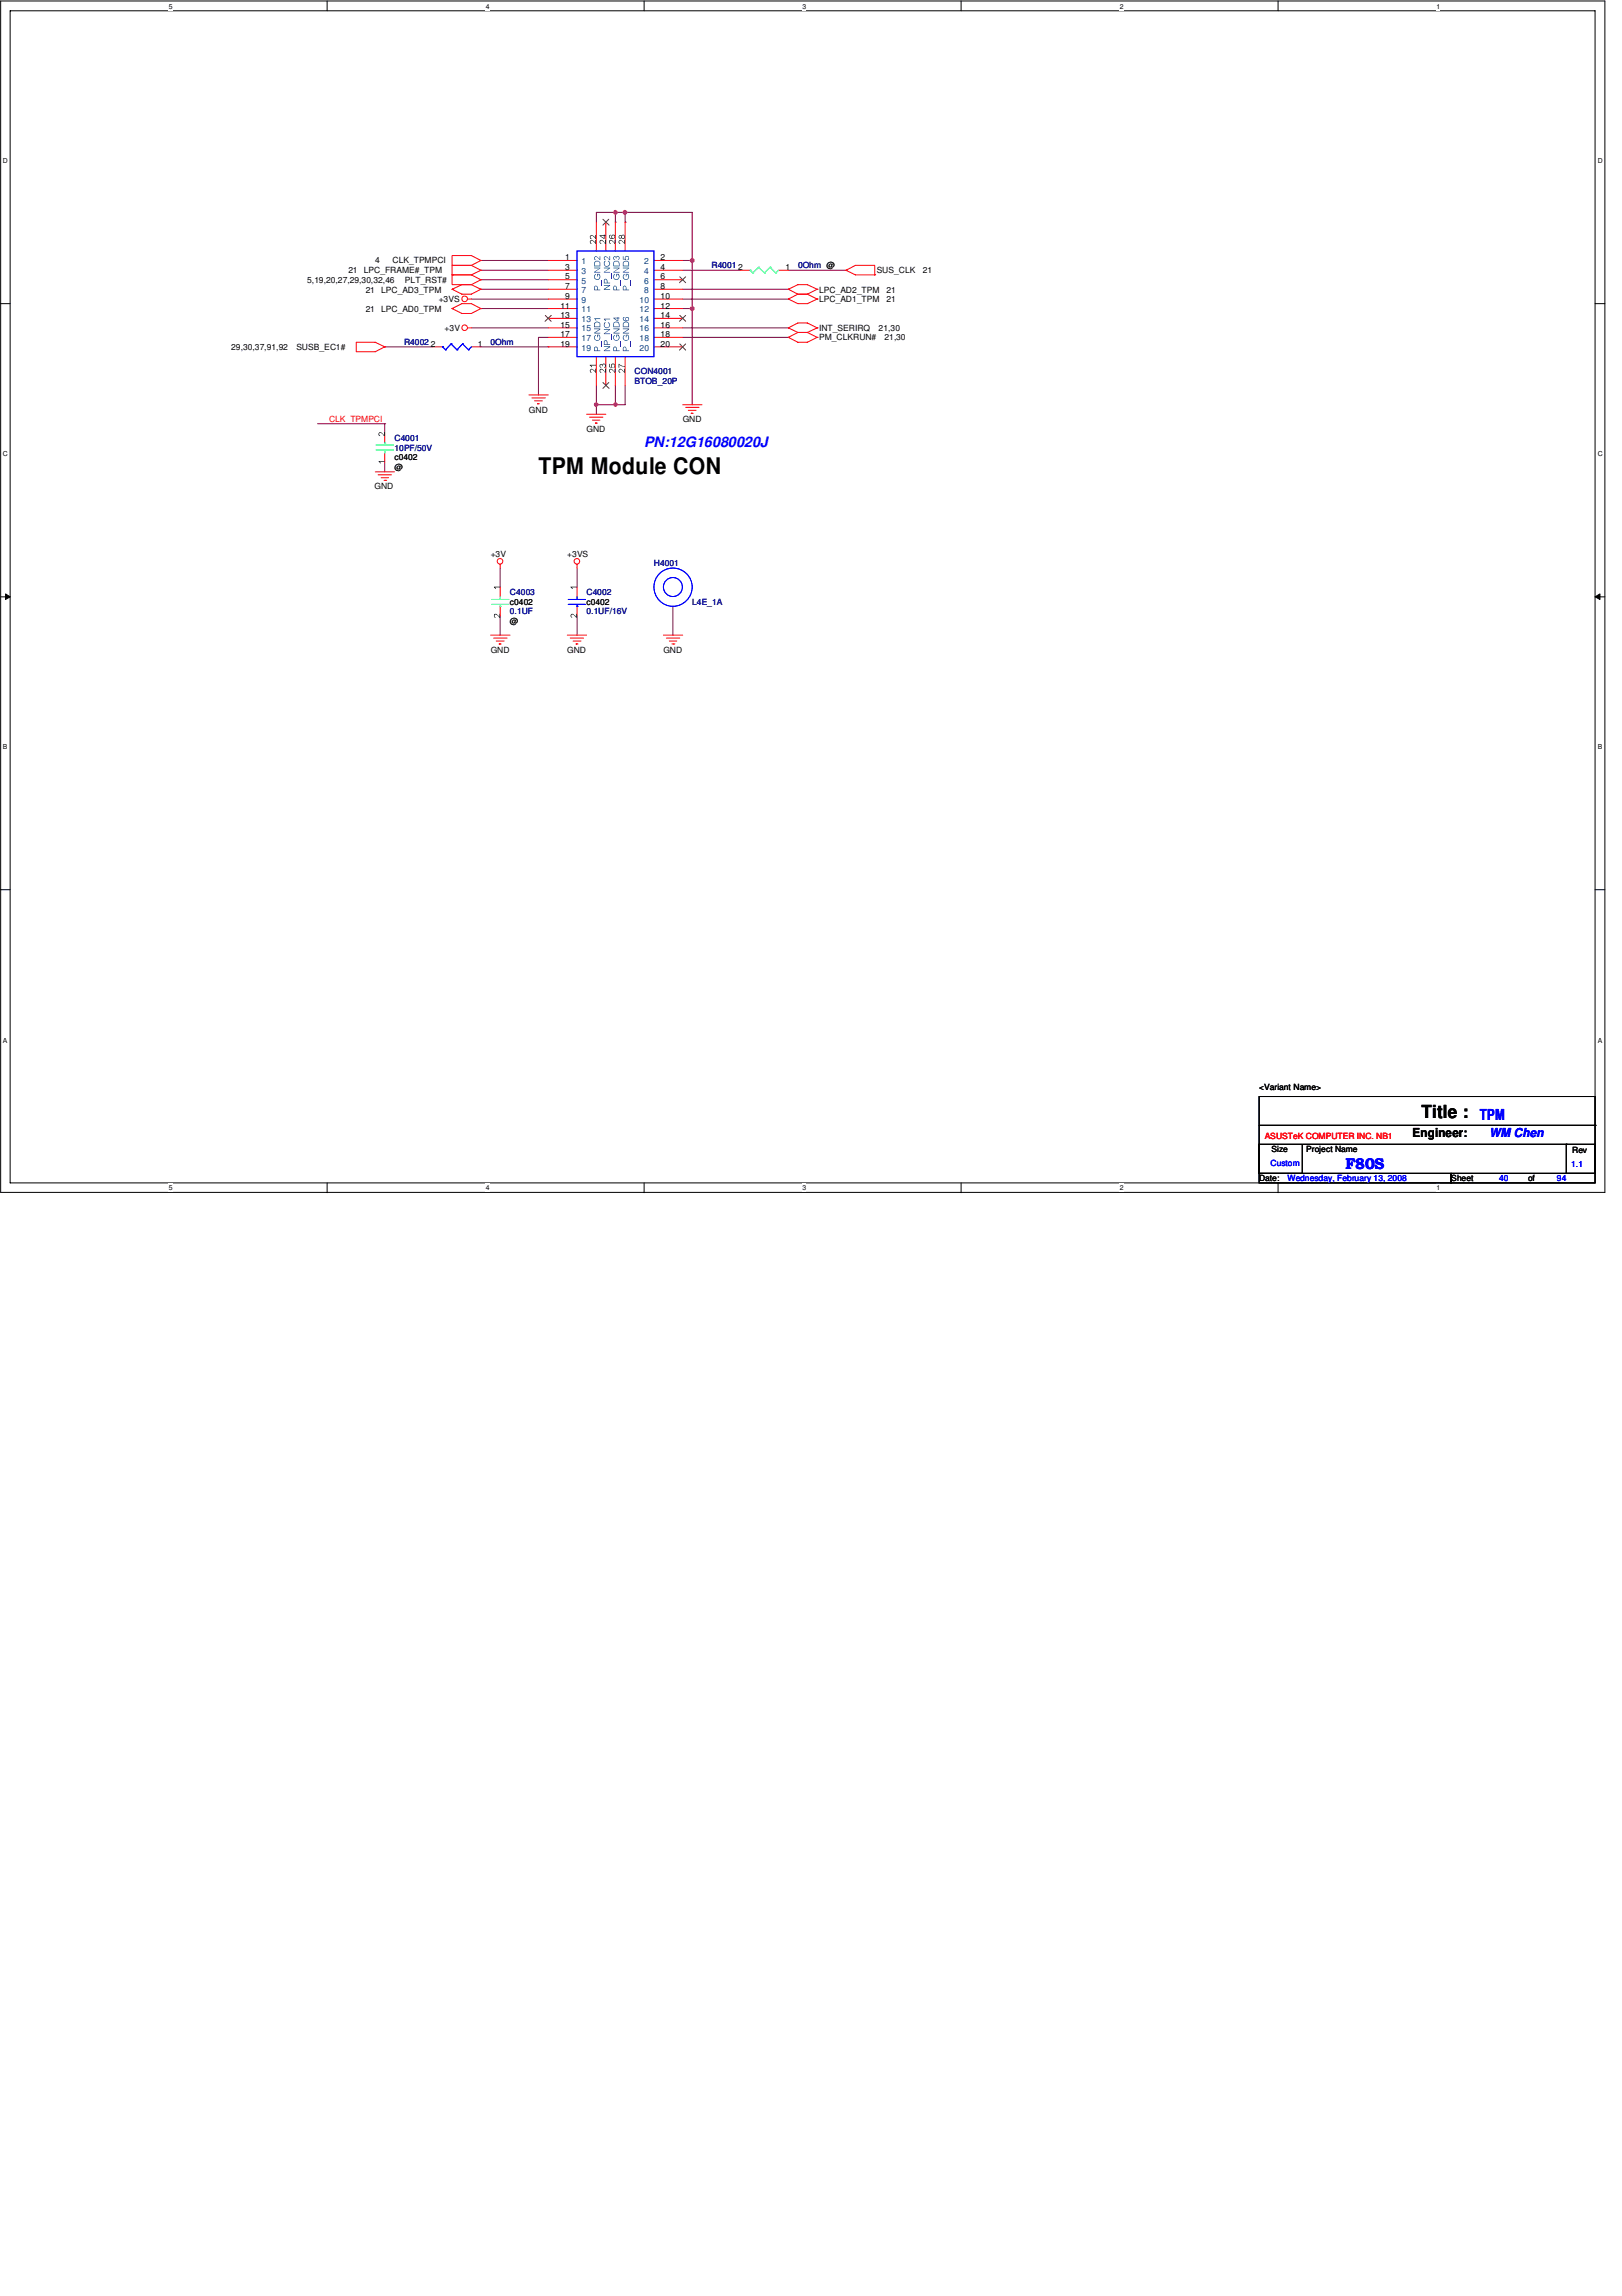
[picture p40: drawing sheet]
<svg xmlns="http://www.w3.org/2000/svg" width="210mm" height="297mm" viewBox="0 0 210 297" stroke-linecap="round" stroke-linejoin="round" font-family="sans-serif">
<defs><g id="words">
<text font-size="3" x="69.7" y="61.3">TPM Module CON</text>
<text font-size="2.3" x="183.9" y="144.7">Title :</text>
<g font-size="2" fill="#00f">
<text x="191.5" y="144.9">TPM</text>
<text x="174.1" y="151.2">F80S</text>
</g>
<text font-size="1.9" fill="#00f" x="83.4" y="57.8">PN:12G16080020J</text>
<text font-size="1.6" x="182.8" y="147.1">Engineer:</text>
<text font-size="1.6" fill="#00f" x="192.7" y="147.1">WM Chen</text>
<g font-size="1.1">
<text x="45.1" y="35.3">21</text>
<text x="47.1" y="35.3">LPC_FRAME#_TPM</text>
<text x="48.6" y="34.1">4</text>
<text x="50.8" y="34.1">CLK_TPMPCI</text>
<text x="73.2" y="33.7">1</text>
<text x="73.2" y="34.9">3</text>
<text x="85.5" y="33.7">2</text>
<text x="85.5" y="34.9">4</text>
<text x="95.5" y="34.9">2</text>
<text x="101.6" y="34.9">1</text>
<text x="113.5" y="35.3">SUS_CLK</text>
<text x="119.4" y="35.3">21</text>
<text x="39.8" y="36.6">5,19,20,27,29,30,32,46</text>
<text x="47.3" y="37.8">21</text>
<text x="47.3" y="40.3">21</text>
<text x="49.3" y="37.8">LPC_AD3_TPM</text>
<text x="49.3" y="40.3">LPC_AD0_TPM</text>
<text x="52.4" y="36.6">PLT_RST#</text>
<text x="56.8" y="39.1">+3VS</text>
<text x="72.5" y="39.9">11</text>
<text x="72.5" y="41.1">13</text>
<text x="73.2" y="36.2">5</text>
<text x="73.2" y="37.4">7</text>
<text x="73.2" y="38.6">9</text>
<text x="85.5" y="36.2">6</text>
<text x="85.5" y="37.4">8</text>
<text x="85.5" y="38.6">10</text>
<text x="85.5" y="39.9">12</text>
<text x="85.5" y="41.1">14</text>
<text x="106" y="39.1">LPC_AD1_TPM</text>
<text x="106" y="37.8">LPC_AD2_TPM</text>
<text x="114.7" y="39.1">21</text>
<text x="114.7" y="37.8">21</text>
<text x="29.9" y="45.3">29,30,37,91,92</text>
<text x="38.4" y="45.3">SUSB_EC1#</text>
<text x="55.8" y="44.9">2</text>
<text x="57.5" y="42.8">+3V</text>
<text x="61.8" y="44.9">1</text>
<text x="72.5" y="42.4">15</text>
<text x="72.5" y="43.6">17</text>
<text x="72.5" y="44.9">19</text>
<text x="85.5" y="42.4">16</text>
<text x="85.5" y="43.6">18</text>
<text x="85.5" y="44.9">20</text>
<text x="106" y="44">PM_CLKRUN#</text>
<text x="106" y="42.8">INT_SERIRQ</text>
<text x="113.7" y="42.8">21,30</text>
<text x="114.5" y="44">21,30</text>
<text x="68.5" y="53.4">GND</text>
<text x="51.1" y="59.6">c0402</text>
<text x="75.9" y="55.8">GND</text>
<text x="88.3" y="54.6">GND</text>
<text x="48.5" y="63.3">GND</text>
<text x="51.1" y="60.8">@</text>
<text x="63.5" y="72">+3V</text>
<text x="73.4" y="72">+3VS</text>
<text x="66" y="78.2">c0402</text>
<text x="66" y="80.7">@</text>
<text x="75.9" y="78.2">c0402</text>
<text x="63.5" y="84.5">GND</text>
<text x="73.4" y="84.5">GND</text>
<text x="85.9" y="84.5">GND</text>
<text x="162.9" y="141">&lt;Variant Name&gt;</text>
<text x="164.5" y="149.1">Size</text>
<text x="169" y="149.1">Project Name</text>
<text x="203.5" y="149.2">Rev</text>
<text x="162.9" y="152.8">Date:</text>
<text x="187.8" y="152.8">Sheet</text>
<text x="197.7" y="152.8">of</text>
</g>
<g font-size="1.1" fill="#004080">
<text x="75.3" y="34.2">1</text>
<text x="75.3" y="35.5">3</text>
<text x="83.4" y="34.2">2</text>
<text x="83.4" y="35.5">4</text>
<text x="75.3" y="36.7">5</text>
<text x="75.3" y="37.9">7</text>
<text x="75.3" y="39.2">9</text>
<text x="75.3" y="40.4">11</text>
<text x="75.3" y="41.7">13</text>
<text x="82.8" y="39.2">10</text>
<text x="82.8" y="40.4">12</text>
<text x="82.8" y="41.7">14</text>
<text x="83.4" y="36.7">6</text>
<text x="83.4" y="37.9">8</text>
<text x="75.3" y="42.9">15</text>
<text x="75.3" y="44.2">17</text>
<text x="75.3" y="45.4">19</text>
<text x="82.8" y="42.9">16</text>
<text x="82.8" y="44.2">18</text>
<text x="82.8" y="45.4">20</text>
</g>
<g font-size="1.1" fill="#000080">
<text x="92.1" y="34.7">R4001</text>
<text x="103.3" y="34.7">0Ohm @</text>
<text x="52.3" y="44.7">R4002</text>
<text x="63.5" y="44.7">0Ohm</text>
<text x="82.1" y="48.4">CON4001</text>
<text x="82.1" y="49.6">BTOB_20P</text>
<text x="51.1" y="57.1">C4001</text>
<text x="51.1" y="58.3">10PF/50V</text>
<text x="66" y="77">C4003</text>
<text x="75.9" y="77">C4002</text>
<text x="84.6" y="73.3">H4001</text>
<text x="66" y="79.5">0.1UF</text>
<text x="75.9" y="79.5">0.1UF/16V</text>
<text x="89.6" y="78.2">L4E_1A</text>
</g>
<g font-size="1.1" fill="#f00">
<text x="42.6" y="54.6">CLK_TPMPCI</text>
<text x="163.7" y="147.3">ASUSTeK COMPUTER INC. NB1</text>
</g>
<g font-size="1.1" fill="#00f">
<text x="164.4" y="150.8">Custom</text>
<text x="166.6" y="152.8">Wednesday, February 13, 2008</text>
<text x="194" y="152.8">40</text>
<text x="201.5" y="152.8">94</text>
<text x="203.3" y="151">1.1</text>
</g>
<g font-size=".9">
<text x="21.8" y="1.1">5</text>
<text x="62.9" y="1.1">4</text>
<text x="103.8" y="1.1">3</text>
<text x="144.9" y="1.1">2</text>
<text x="185.9" y="1.1">1</text>
<text x=".4" y="21.1">D</text>
<text x="206.8" y="21.1">D</text>
<text x=".4" y="59.1">C</text>
<text x="206.8" y="59.1">C</text>
<text x=".4" y="96.9">B</text>
<text x="206.8" y="96.9">B</text>
<text x=".4" y="134.9">A</text>
<text x="206.8" y="134.9">A</text>
<text x="21.8" y="154">5</text>
<text x="62.9" y="154">4</text>
<text x="103.8" y="154">3</text>
<text x="144.9" y="154">2</text>
<text x="185.9" y="154">1</text>
</g>
</g></defs>
<path d="M.1 .1h207.6v154.2h-207.6zM1.3 1.4h205.1v151.6h-205.1z" fill="none" stroke="#000" stroke-width=".13"/>
<g fill="#fff">
<path d="M21.8 .3h.6v1h-.6z"/>
<path d="M21.8 153.2h.6v1h-.6z"/>
</g>
<path d="M42.3 .1v1.3M42.3 153v1.3" fill="none" stroke="#000" stroke-width=".13"/>
<g fill="#fff">
<path d="M62.8 .3h.6v1h-.6z"/>
<path d="M62.8 153.2h.6v1h-.6z"/>
</g>
<path d="M83.4 .1v1.3M83.4 153v1.3" fill="none" stroke="#000" stroke-width=".13"/>
<g fill="#fff">
<path d="M103.8 .3h.6v1h-.6z"/>
<path d="M103.8 153.2h.6v1h-.6z"/>
</g>
<path d="M124.4 .1v1.3M124.4 153v1.3" fill="none" stroke="#000" stroke-width=".13"/>
<g fill="#fff">
<path d="M144.9 .3h.5v1h-.5z"/>
<path d="M144.9 153.2h.5v1h-.5z"/>
</g>
<path d="M165.4 .1v1.3M165.4 153v1.3" fill="none" stroke="#000" stroke-width=".13"/>
<g fill="#fff">
<path d="M185.9 .3h.5v1h-.5z"/>
<path d="M185.9 153.2h.5v1h-.5z"/>
<path d="M.4 20.3h.7v1h-.7z"/>
<path d="M206.7 20.3h.7v1h-.7z"/>
<path d="M.4 58.2h.7v1.1h-.7z"/>
<path d="M206.7 58.2h.7v1.1h-.7z"/>
</g>
<path d="M.1 39.3h1.2M206.4 39.3h1.3" fill="none" stroke="#000" stroke-width=".13"/>
<g fill="#fff">
<path d="M.4 96.1h.6v1.1h-.6z"/>
<path d="M206.7 96.1h.6v1.1h-.6z"/>
</g>
<path d="M.1 77.2h1.2M.7 76.8l.6 .4-.6 .4zM206.4 77.2l.7-.4v.8zM206.4 77.2h1.3" fill="none" stroke="#000" stroke-width=".13"/>
<path d="M.7 76.8l.6 .4-.6 .4zM206.4 77.2l.7-.4v.8z" fill="#000"/>
<g fill="#fff">
<path d="M.4 134h.6v1.1h-.6z"/>
<path d="M206.7 134h.6v1.1h-.6z"/>
</g>
<path d="M.1 115.1h1.2M206.4 115.1h1.3" fill="none" stroke="#000" stroke-width=".13"/>
<path d="M49.8 44.9h6.2M61 42.4h10M77.2 52.4h.1M77.2 49.9v2.5" fill="none" stroke="#800040" stroke-width=".13"/>
<path d="M77 52.2h.3l.1 .1-.1 .2-.2 .1-.1-.1z" fill-rule="evenodd" fill="#f0f"/>
<path d="M77 52.2h.3l.1 .1-.1 .2-.2 .1-.1-.1z" fill="none" stroke="#f0f" stroke-width=".13"/>
<path d="M79.6 52.4h.1M79.6 49.9v2.5" fill="none" stroke="#800040" stroke-width=".13"/>
<path d="M79.5 52.2h.3l.1 .1-.1 .2-.2 .1-.1-.1z" fill-rule="evenodd" fill="#f0f"/>
<path d="M79.5 52.2h.3l.1 .1-.1 .2-.2 .1-.1-.1z" fill="none" stroke="#f0f" stroke-width=".13"/>
<path d="M77.2 27.5v1.2M80.9 28.7h.1M80.9 27.5v1.2M80.9 49.9v2.5h-3.7v1.2" fill="none" stroke="#800040" stroke-width=".13"/>
<circle cx="80.9" cy="27.5" r=".25" fill="#f0f"/>
<circle cx="80.9" cy="27.5" r=".25" fill="none" stroke="#f0f" stroke-width=".13"/>
<path d="M79.6 28.7h.1M80.9 27.5h-1.3v1.2" fill="none" stroke="#800040" stroke-width=".13"/>
<circle cx="79.6" cy="27.5" r=".25" fill="#f0f"/>
<circle cx="79.6" cy="27.5" r=".25" fill="none" stroke="#f0f" stroke-width=".13"/>
<path d="M62.2 36.2h8.8M62.2 39.9h8.8M62.2 35h8.8M62.2 37.4h8.8M77.2 27.5h2.4M80.9 27.5h8.7v12.4M88.3 39.9h1.3M88.3 37.4h13.7M88.3 38.7h13.7M88.3 33.7h1.3M89.6 39.9h.1M71 43.6h-1.3v7.5" fill="none" stroke="#800040" stroke-width=".13"/>
<circle cx="89.6" cy="33.7" r=".25" fill="#f0f"/>
<circle cx="89.6" cy="33.7" r=".25" fill="none" stroke="#f0f" stroke-width=".13"/>
<circle cx="89.6" cy="39.9" r=".25" fill="#f0f"/>
<circle cx="89.6" cy="39.9" r=".25" fill="none" stroke="#f0f" stroke-width=".13"/>
<g fill="none" stroke="#800040" stroke-width=".13">
<path d="M61 38.7h10M62.2 33.7h8.8M88.3 35h7.5M89.6 39.9v12.5M102 35h7.5M41.1 54.8h8.7M49.8 54.8h.1M49.8 54.8v1.3M49.8 59.8v1.2M62.2 44.9h8.8M71 44.9h.1M88.3 43.6h13.7"/>
<path d="M88.3 42.4h13.7M64.7 73.5v2.5M64.7 79.7v2.5M74.7 73.5v2.5M74.7 79.7v2.5M87.1 78.4v3.8"/>
</g>
<g fill="none" stroke="#f00" stroke-width=".13">
<path d="M58.5 35.6v1.2h2.5M58.5 35.6h.1M58.5 37.4h.1M58.5 39.9h.1M58.5 35.6h2.5M58.5 37.4l1.3 .7h1.2l1.2-.7M58.5 39.9l1.3-.6h1.2l1.2 .6M58.5 39.9l1.3 .7h1.2l1.2-.7M60.5 38.7h.5M61 34.3h-2.5v1.3h2.5M61 34.3l1.2 .7M61 35.6l1.2 .6"/>
<path d="M61 36.8l1.2 .6M61 36.8h-1.2l-1.3 .6M62.2 35h.1M62.2 36.2h.1M62.2 37.4h.1M62.2 33.7l-1.2-.6h-2.5v1.2h2.5M62.2 33.7h.1M62.2 39.9h.1M62.2 35l-1.2 .6M62.2 36.2l-1.2 .6M62.2 33.7l-1.2 .6M71 38.7h3.7"/>
<path d="M71 33.7h3.7M71 35h3.7M71 36.2h3.7M71 37.4h3.7M71 39.9h3.7M84.6 38.7h3.7M84.6 33.7h3.7M84.6 35h3.7M84.6 36.2h3.7M84.6 37.4h3.7M84.6 39.9h3.7M102 38.7h.1"/>
<path d="M102 37.4h.1M102 38.7l1.3 .6h1.2l1.2-.6M102 37.4l1.3-.6h1.2l1.2 .6M102 37.4l1.3 .7M103.3 38.1l-1.3 .6M103.3 38.1h1.2M104.5 38.1l1.2 .6M105.7 38.7h.1M105.7 37.4h.1M105.7 37.4l-1.2 .7M109.5 35h.1M109.5 35l1.2-.7h2.5v1.3"/>
<path d="M109.5 35l1.2 .6h2.5M113.2 35.6h.1M46.1 44.3h2.5l1.2 .6-1.2 .6h-2.5zM49.8 44.9h.1M60.5 42.4h.5M68.5 51.1h2.5M68.8 51.5h1.8M69.2 51.9h1M69.6 52.2h.1M69.6 52.2h.2M71 42.4h3.7M71 41.2h3.7"/>
<path d="M71 43.6h3.7M71 44.9h3.7M75.9 53.6h2.5M76.3 54h1.7M76.7 54.4h.9M77 54.7h.1M77 54.7h.3M77.2 46.1v3.8M84.6 42.4h3.7M84.6 41.2h3.7M84.6 43.6h3.7M84.6 44.9h3.7"/>
<path d="M88.3 52.4h2.5M88.7 52.7h1.8M89.1 53.1h1M89.5 53.5h.1M89.5 53.5h.2M102 43.6h.1M102 42.4h.1M102 43.6l1.3 .7h1.2l1.2-.7M102 42.4l1.3-.6h1.2l1.2 .6M102 42.4l1.3 .6M103.3 43l-1.3 .6M103.3 43h1.2"/>
<path d="M104.5 43l1.2 .6M105.7 43.6h.1M105.7 42.4h.1M105.7 42.4l-1.2 .6M48.6 61h2.5M48.9 61.4h1.8M49.3 61.8h1M49.7 62.1h.2M49.9 62.1h.1M64.7 73v.5M74.7 73v.5M63.5 82.2h2.5"/>
<path d="M63.9 82.5h1.7M64.2 82.9h1M64.6 83.3h.1M64.6 83.3h.3M73.4 82.2h2.5M73.8 82.5h1.7M74.2 82.9h1M74.5 83.3h.1M74.5 83.3h.3M85.9 82.2h2.4M86.2 82.5h1.8M86.6 82.9h1"/>
<path d="M87 83.3h.2M87.2 83.3h.1"/>
<circle cx="60.1" cy="38.7" r=".37"/>
<circle cx="60.1" cy="42.4" r=".37"/>
<circle cx="64.7" cy="72.6" r=".36"/>
<circle cx="74.7" cy="72.6" r=".36"/>
</g>
<path d="M162.9 141.9h43.5v9.9h-43.5zM162.9 148h5.6v3.8h-5.6zM162.9 151.8h24.9v1.2h-24.9zM162.9 145.6h43.5M168.6 148h34.1M187.8 151.8h18.6v1.2h-18.6zM202.7 148h3.7v3.8h-3.7zM202.7 148h.1M206.4 145.6h.1" fill="none" stroke="#000" stroke-width=".13"/>
<path d="M88 35.8l.7 .8M88.7 35.8l-.8 .8M70.6 40.8l.7 .8M71.3 40.8l-.8 .8M88 40.8l.7 .8M88 44.5l.7 .8M88.7 40.8l-.8 .8M88.7 44.5l-.8 .8" fill="none" stroke="#804000" stroke-width=".13"/>
<g fill="#004080">
<path d="M77.8 44.1h.1v.7h-.1z"/>
<path d="M77 43.4l.1-.1v.1a.32 .32 0 0 0-.1 .5 .32 .32 0 0 0 .5 .1 .32 .32 0 0 0 .1-.5l-.1-.1h-.2v.2v-.3h.3a.42 .42 0 0 1 .1 .6 .42 .42 0 0 1-.6 .1 .42 .42 0 0 1-.1-.6z"/>
<path d="M76.9 42.5h.8v.1l-.7 .5h.7h-.8l.7-.5h-.7z"/>
<path d="M76.9 41.2h.8v.1h-.7l.2 .2h-.1z"/>
<path d="M76.9 44.9v.5h.8v-.1h-.4v-.4l-.2-.1zM77 45l.1-.1 .2 .1v.3h-.3z"/>
<path d="M77 41.7l-.1 .2v.4h.8v-.3a.41 .41 0 0 0-.3-.4 .41 .41 0 0 0-.4 .1zM77.1 41.7h.1a.32 .32 0 0 1 .4 .3v.2h-.6v-.3z"/>
</g>
<path d="M76.3 47.2h.8v.1h-.6l.1 .2h-.1zM76.4 47.8a.48 .48 0 0 1 .6 .3v-.4h.1v.5l-.1-.1a.44 .44 0 0 0-.5-.3l-.1 .2 .1 .2-.2-.1z" fill="#000"/>
<path d="M77.2 28.7v3.8" fill="none" stroke="#f00" stroke-width=".13"/>
<g fill="#004080">
<path d="M77.8 36.2h.1v.8h-.1z"/>
<path d="M77 35.5h.1a.33 .33 0 0 0 0 .5 .33 .33 0 0 0 .5 0 .33 .33 0 0 0-.1-.5h-.2v.3v-.4h.3a.42 .42 0 0 1 0 .6 .42 .42 0 0 1-.6 .1 .42 .42 0 0 1 0-.6z"/>
<path d="M76.9 34.6h.8v.1l-.7 .5h.7v.1h-.8v-.1l.7-.5h-.7z"/>
<path d="M77 33.2a.48 .48 0 0 1 .6 .4v-.5h.1v.6l-.1-.1a.44 .44 0 0 0-.6-.3v.2l.1 .2-.2-.2z"/>
<path d="M76.9 37v.5h.8h-.4v-.2a.24 .24 0 0 0-.1-.3 .24 .24 0 0 0-.3 0zM77 37.1h.2l.1 .4h-.3z"/>
<path d="M77 33.9l-.1 .1v.5h.8l-.1-.6a.45 .45 0 0 0-.6 0zM77.1 33.9a.31 .31 0 0 1 .3-.1 .31 .31 0 0 1 .2 .4v.2h-.6v-.3z"/>
</g>
<path d="M76.4 31.1a.48 .48 0 0 1 .6 .4v-.5h.1v.5h-.1a.44 .44 0 0 0-.5-.3l-.1 .1 .1 .2-.2-.1zM76.4 30.5a.48 .48 0 0 1 .6 .3v-.4h.1v.5l-.1-.1a.44 .44 0 0 0-.5-.3l-.1 .2 .1 .2h-.1l-.1-.3z" fill="#000"/>
<path d="M78.4 46.1v3.8" fill="none" stroke="#f00" stroke-width=".13"/>
<path d="M78 49.5l.8 .7M78.8 49.5l-.8 .7" fill="none" stroke="#804000" stroke-width=".13"/>
<g fill="#004080">
<path d="M78.1 44.8h.9v.1l-.8 .4h.8v.1h-.9v-.1l.7-.4h-.7z"/>
<path d="M79 43.3h.2v.7h-.2z"/>
<path d="M78.1 42.6h.9v.1l-.8 .4h.8v.1h-.9v-.1l.7-.4h-.7z"/>
<path d="M78.2 41.8l.2-.1a.36 .36 0 0 0-.2 .4 .36 .36 0 0 0 .4 .3 .3 .3 0 0 0 .3-.3 .3 .3 0 0 0-.2-.3v-.1a.41 .41 0 0 1 .1 .6 .41 .41 0 0 1-.6 .1 .41 .41 0 0 1 0-.6z"/>
<path d="M78.1 41.2h.9v.1h-.7l.1 .2h-.1z"/>
<path d="M78.2 44.1l-.1 .5h.9v-.1h-.4l-.1-.4zM78.2 44.2h.3v.3h-.3z"/>
</g>
<path d="M77.6 47.8a.5 .5 0 0 1 .7 .3v-.4h.1v.5l-.2-.1a.34 .34 0 0 0-.5-.2v.2l.1 .1-.2-.1zM77.6 47.2a.17 .17 0 0 1 .2-.1 .17 .17 0 0 1 .1 .1 .26 .26 0 0 1 .5 0 .26 .26 0 0 1-.2 .4 .28 .28 0 0 0-.1-.5l-.1 .1v.2l-.1-.2a.16 .16 0 0 0-.2 .1 .16 .16 0 0 0 .1 .2v.1l-.2-.1z" fill="#000"/>
<path d="M78.4 28.7v3.8" fill="none" stroke="#f00" stroke-width=".13"/>
<path d="M78 28.4l.8 .7M78.8 28.4l-.8 .7" fill="none" stroke="#804000" stroke-width=".13"/>
<g fill="#004080">
<path d="M78.1 36.9h.9v.1l-.8 .4h.8v.1h-.9v-.1l.7-.4h-.7z"/>
<path d="M79 35.3h.2v.8h-.2z"/>
<path d="M78.1 34.6h.9v.1l-.8 .5h.8v.1h-.9v-.1l.7-.5h-.7z"/>
<path d="M78.3 33.8l.1-.1a.4 .4 0 0 0 .1 .7 .31 .31 0 0 0 .3-.2 .31 .31 0 0 0-.1-.4v-.1a.41 .41 0 0 1 .1 .6 .41 .41 0 0 1-.6 .1 .41 .41 0 0 1 .1-.6z"/>
<path d="M78.2 33.2a.5 .5 0 0 1 .7 .4v-.5h.1v.6l-.2-.1a.34 .34 0 0 0-.6-.3v.2l.2 .2-.2-.2z"/>
<path d="M78.2 36.1l-.1 .6h.9v-.1h-.4v-.4l-.1-.1zM78.2 36.2h.3v.4h-.3z"/>
</g>
<g fill="#000">
<path d="M77.6 31.1a.5 .5 0 0 1 .7 .4v-.5h.1v.5h-.2a.34 .34 0 0 0-.5-.3v.2l.1 .1-.2-.1z"/>
<path d="M77.6 30.4l.5 .5h.1v-.4h.2l-.2-.1h-.1zM77.7 30.5h.4v.3z"/>
</g>
<path d="M79.6 46.1v3.8" fill="none" stroke="#f00" stroke-width=".13"/>
<g fill="#004080">
<path d="M80.3 44.1h.1v.7h-.1z"/>
<path d="M79.5 43.4l.1-.1a.36 .36 0 0 0-.1 .5 .36 .36 0 0 0 .4 .2 .32 .32 0 0 0 .2-.3 .32 .32 0 0 0-.3-.3v.2v-.3h.3a.42 .42 0 0 1 0 .6 .42 .42 0 0 1-.6 .1 .42 .42 0 0 1 0-.6z"/>
<path d="M79.4 42.5h.8v.1l-.7 .5h.7h-.8l.7-.5h-.7z"/>
<path d="M79.5 44.9l-.1 .5h.8v-.1h-.4v-.3l-.1-.1zM79.5 45l.1-.1 .1 .1 .1 .3h-.3z"/>
<path d="M79.4 41.7v.6h.8l-.1-.4a.45 .45 0 0 0-.7-.2zM79.5 41.7a.39 .39 0 0 1 .5 .1 .39 .39 0 0 1 .1 .4h-.6z"/>
<path d="M79.4 41.1l.5 .5h.1v-.4h.2l-.2-.2-.1 .1zM79.5 41.2h.4v.3z"/>
</g>
<path d="M78.9 47.8a.5 .5 0 0 1 .6 .3v-.4h.1v.5l-.1-.1a.34 .34 0 0 0-.6-.2v.2l.1 .1-.2-.1zM78.8 47.1h.1v.4h.2a.28 .28 0 0 1 .1-.4 .28 .28 0 0 1 .4 .1 .28 .28 0 0 1-.2 .4 .26 .26 0 0 0 .1-.3 .26 .26 0 0 0-.2-.2 .28 .28 0 0 0-.1 .5l-.4-.1z" fill="#000"/>
<path d="M79.6 28.7v3.8" fill="none" stroke="#f00" stroke-width=".13"/>
<g fill="#004080">
<path d="M80.3 36.2h.1v.8h-.1z"/>
<path d="M79.5 35.5l.1-.1v.1a.33 .33 0 0 0-.1 .5 .33 .33 0 0 0 .5 0 .33 .33 0 0 0 0-.5h-.2v.3v-.4h.3a.42 .42 0 0 1 0 .6 .42 .42 0 0 1-.6 .1 .42 .42 0 0 1 0-.6z"/>
<path d="M79.4 34.6h.8v.1l-.7 .5h.7v.1h-.8v-.1l.7-.5h-.7z"/>
<path d="M79.5 33.2h.2v.1a.26 .26 0 0 1 .5 0 .26 .26 0 0 1-.2 .4 .28 .28 0 0 0-.1-.5l-.1 .1v.2l-.2-.2a.16 .16 0 0 0-.2 .1 .16 .16 0 0 0 .2 .2v.1a.27 .27 0 0 1-.1-.5z"/>
<path d="M79.5 37l-.1 .5h.8h-.4v-.4l-.1-.1zM79.5 37.1h.2l.1 .4h-.3z"/>
<path d="M79.4 33.9v.6h.8l-.1-.5a.41 .41 0 0 0-.3-.3 .41 .41 0 0 0-.4 .2zM79.5 33.9a.38 .38 0 0 1 .5 0 .38 .38 0 0 1 .1 .5h-.6z"/>
</g>
<g fill="#000">
<path d="M78.9 31.1a.5 .5 0 0 1 .6 .4v-.5h.1v.5h-.1a.34 .34 0 0 0-.6-.3v.2l.1 .1-.2-.1z"/>
<path d="M78.9 30.4l-.1 .1a.39 .39 0 0 0 .4 .4 .39 .39 0 0 0 .4-.4 .26 .26 0 0 0-.4-.1 .26 .26 0 0 0 0 .4 .21 .21 0 0 1-.3-.1 .21 .21 0 0 1 .1-.3zM79.2 30.6a.19 .19 0 0 1 .3 0 .19 .19 0 0 1-.3 0z"/>
</g>
<path d="M80.9 46.1v3.8" fill="none" stroke="#f00" stroke-width=".13"/>
<g fill="#004080">
<path d="M81.5 44.1h.2v.7h-.2z"/>
<path d="M80.7 43.4l.1-.1 .1 .1a.34 .34 0 0 0-.1 .5 .34 .34 0 0 0 .5 .1 .34 .34 0 0 0 0-.5l-.2-.1v.2h-.1v-.3h.3a.42 .42 0 0 1 .1 .6 .42 .42 0 0 1-.6 .1 .42 .42 0 0 1-.1-.6z"/>
<path d="M80.6 42.5h.8v.1l-.7 .5h.7h-.8l.7-.5h-.7z"/>
<path d="M80.6 44.9v.5h.8v-.1h-.3l-.1-.3-.1-.1zM80.7 45l.1-.1 .2 .1v.3h-.3z"/>
<path d="M80.7 41.7l-.1 .2v.4h.8v-.3a.41 .41 0 0 0-.2-.4 .41 .41 0 0 0-.5 .1zM80.7 41.9a.34 .34 0 0 1 .4-.2 .34 .34 0 0 1 .2 .3v.2h-.6z"/>
<path d="M80.6 41.1a.37 .37 0 0 0 .4 .5 .37 .37 0 0 0 .4-.5 .25 .25 0 0 0-.4 0 .25 .25 0 0 0 0 .4 .22 .22 0 0 1-.3-.1 .22 .22 0 0 1 .1-.3v-.1zM81 41.3a.18 .18 0 0 1 .3 0 .18 .18 0 0 1-.3 0z"/>
</g>
<path d="M80.1 47.1l.5 .3h.3v.1l-.4-.1-.4-.2v.4zM80.1 47.8a.48 .48 0 0 1 .7 .3v-.4h.1v.5l-.2-.1a.38 .38 0 0 0-.6-.2l.2 .3-.2-.1z" fill="#000"/>
<path d="M80.9 28.7v3.8" fill="none" stroke="#f00" stroke-width=".13"/>
<g fill="#004080">
<path d="M81.5 36.2h.2v.8h-.2z"/>
<path d="M80.7 35.5l.1-.1 .1 .1a.33 .33 0 0 0-.1 .5 .33 .33 0 0 0 .5 0 .33 .33 0 0 0-.1-.5h-.1v.3h-.1v-.4h.3a.42 .42 0 0 1 .1 .6 .42 .42 0 0 1-.6 .1 .42 .42 0 0 1-.1-.6z"/>
<path d="M80.6 34.6h.8v.1l-.7 .5h.7v.1h-.8v-.1l.7-.5h-.7z"/>
<path d="M80.6 33.1h.1v.4l.2 .1a.28 .28 0 0 1 .1-.4 .28 .28 0 0 1 .4 .1 .28 .28 0 0 1-.2 .4v-.1a.2 .2 0 0 0 .1-.3 .2 .2 0 0 0-.3 0 .2 .2 0 0 0 0 .3v.1l-.4-.1z"/>
<path d="M80.6 37v.5h.8h-.3v-.2a.24 .24 0 0 0-.2-.3 .24 .24 0 0 0-.3 0zM80.7 37.1h.2l.1 .4h-.3z"/>
<path d="M80.7 33.9l-.1 .1v.5h.8v-.6a.45 .45 0 0 0-.7 0zM80.7 34a.33 .33 0 0 1 .4-.2 .33 .33 0 0 1 .2 .4v.2h-.6z"/>
</g>
<g fill="#000">
<path d="M80.1 31.1a.48 .48 0 0 1 .7 .4v-.5h.1v.5h-.2a.38 .38 0 0 0-.6-.3l.2 .3-.2-.1zM49 59.6h.8v.1h-.7l.2 .2h-.1zM49.1 56a.59 .59 0 0 1 .6 .3v-.4h.1v.5l-.2-.1a.29 .29 0 0 0-.2-.3 .29 .29 0 0 0-.3 .2l.1 .2-.2-.1zM63.9 75.9h.8v.1h-.6l.1 .2h-.1zM64 79.5a.61 .61 0 0 1 .6 .3v-.4h.1v.5l-.1-.1a.34 .34 0 0 0-.6-.2v.2l.1 .1-.2-.1zM73.8 75.9h.8v.1h-.6l.1 .2h-.1zM73.9 79.5a.59 .59 0 0 1 .6 .3v-.4h.1v.5l-.1-.1a.44 .44 0 0 0-.5-.3l-.1 .2 .1 .2-.1-.1z"/>
<path d="M80.1 30.5a.21 .21 0 0 0 0 .3 .21 .21 0 0 0 .3 0 .25 .25 0 0 0 .4 0 .25 .25 0 0 0 0-.3 .25 .25 0 0 0-.3 0h-.1l-.1-.1zM80.1 30.6a.15 .15 0 0 1 .3 0 .15 .15 0 0 1-.3 0zM80.4 30.6a.2 .2 0 0 1 .4 0 .2 .2 0 0 1-.4 0z"/>
</g>
<g fill="none" stroke="#00f" stroke-width=".13">
<path d="M74.7 32.5h9.9v13.6h-9.9zM57.3 44.9h.1M57.3 44.9l.4 .4M57.7 45.3h.1M58.4 44.5h.1M58.4 44.5l.7 .8M58.4 44.5l-.7 .8M59.1 45.3h.1M59.9 44.5h.1M59.9 44.5l.7 .8M59.9 44.5l-.8 .8M60.6 45.3h.1"/>
<path d="M61 44.9l-.4 .4M73.5 77.6h2.3M73.5 78.2h2.3M74.7 78.4h.1M74.7 77.2v.4M74.7 78.2v.2"/>
<circle cx="87.1" cy="75.9" r="1.23"/>
<circle cx="87.1" cy="76" r="2.48"/>
</g>
<path d="M95.8 35h1.3M100.8 35h1.2M49.8 56.1v1.2M49.8 58.6v1.2M56 44.9h1.3M61 44.9h1.2M64.7 76v1.2M64.7 78.4v1.3M74.7 76v1.2M74.7 78.4v1.3M87.1 78.4h.1" fill="none" stroke="#f00" stroke-width=".13"/>
<g fill="none" stroke="#00ff80" stroke-width=".13">
<path d="M97.1 35h.1M97.1 35l.3 .3M97.4 35.3h.1M98.2 34.6h.1M98.2 34.6l.7 .7M98.2 34.6l-.8 .7M98.9 35.3h.1M99.7 34.6h.1M99.7 34.6l.7 .7M99.7 34.6l-.8 .7M100.4 35.3h.1M100.8 35l-.4 .3"/>
<path d="M48.7 58.2h2.2M48.7 57.6h2.2M49.8 57.3h.1M49.8 57.3v.3M49.8 58.2v.4"/>
</g>
<path d="M63.6 77.6h2.3M63.6 78.2h2.3M64.7 78.4h.1M64.7 77.2v.4M64.7 78.2v.2" fill="none" stroke="#80ff80" stroke-width=".13"/>
<path d="M77 52.2h.3l.1 .1-.1 .2-.2 .1-.1-.1z" fill-rule="evenodd" fill="#f0f"/>
<path d="M77 52.2h.3l.1 .1-.1 .2-.2 .1-.1-.1z" fill="none" stroke="#f0f" stroke-width=".13"/>
<path d="M79.5 52.2h.3l.1 .1-.1 .2-.2 .1-.1-.1z" fill-rule="evenodd" fill="#f0f"/>
<path d="M79.5 52.2h.3l.1 .1-.1 .2-.2 .1-.1-.1z" fill="none" stroke="#f0f" stroke-width=".13"/>
<circle cx="80.9" cy="27.5" r=".25" fill="#f0f"/>
<circle cx="80.9" cy="27.5" r=".25" fill="none" stroke="#f0f" stroke-width=".13"/>
<circle cx="79.6" cy="27.5" r=".25" fill="#f0f"/>
<circle cx="79.6" cy="27.5" r=".25" fill="none" stroke="#f0f" stroke-width=".13"/>
<circle cx="89.6" cy="33.7" r=".25" fill="#f0f"/>
<circle cx="89.6" cy="33.7" r=".25" fill="none" stroke="#f0f" stroke-width=".13"/>
<circle cx="89.6" cy="39.9" r=".25" fill="#f0f"/>
<circle cx="89.6" cy="39.9" r=".25" fill="none" stroke="#f0f" stroke-width=".13"/>
<use href="#words"/>
</svg>
